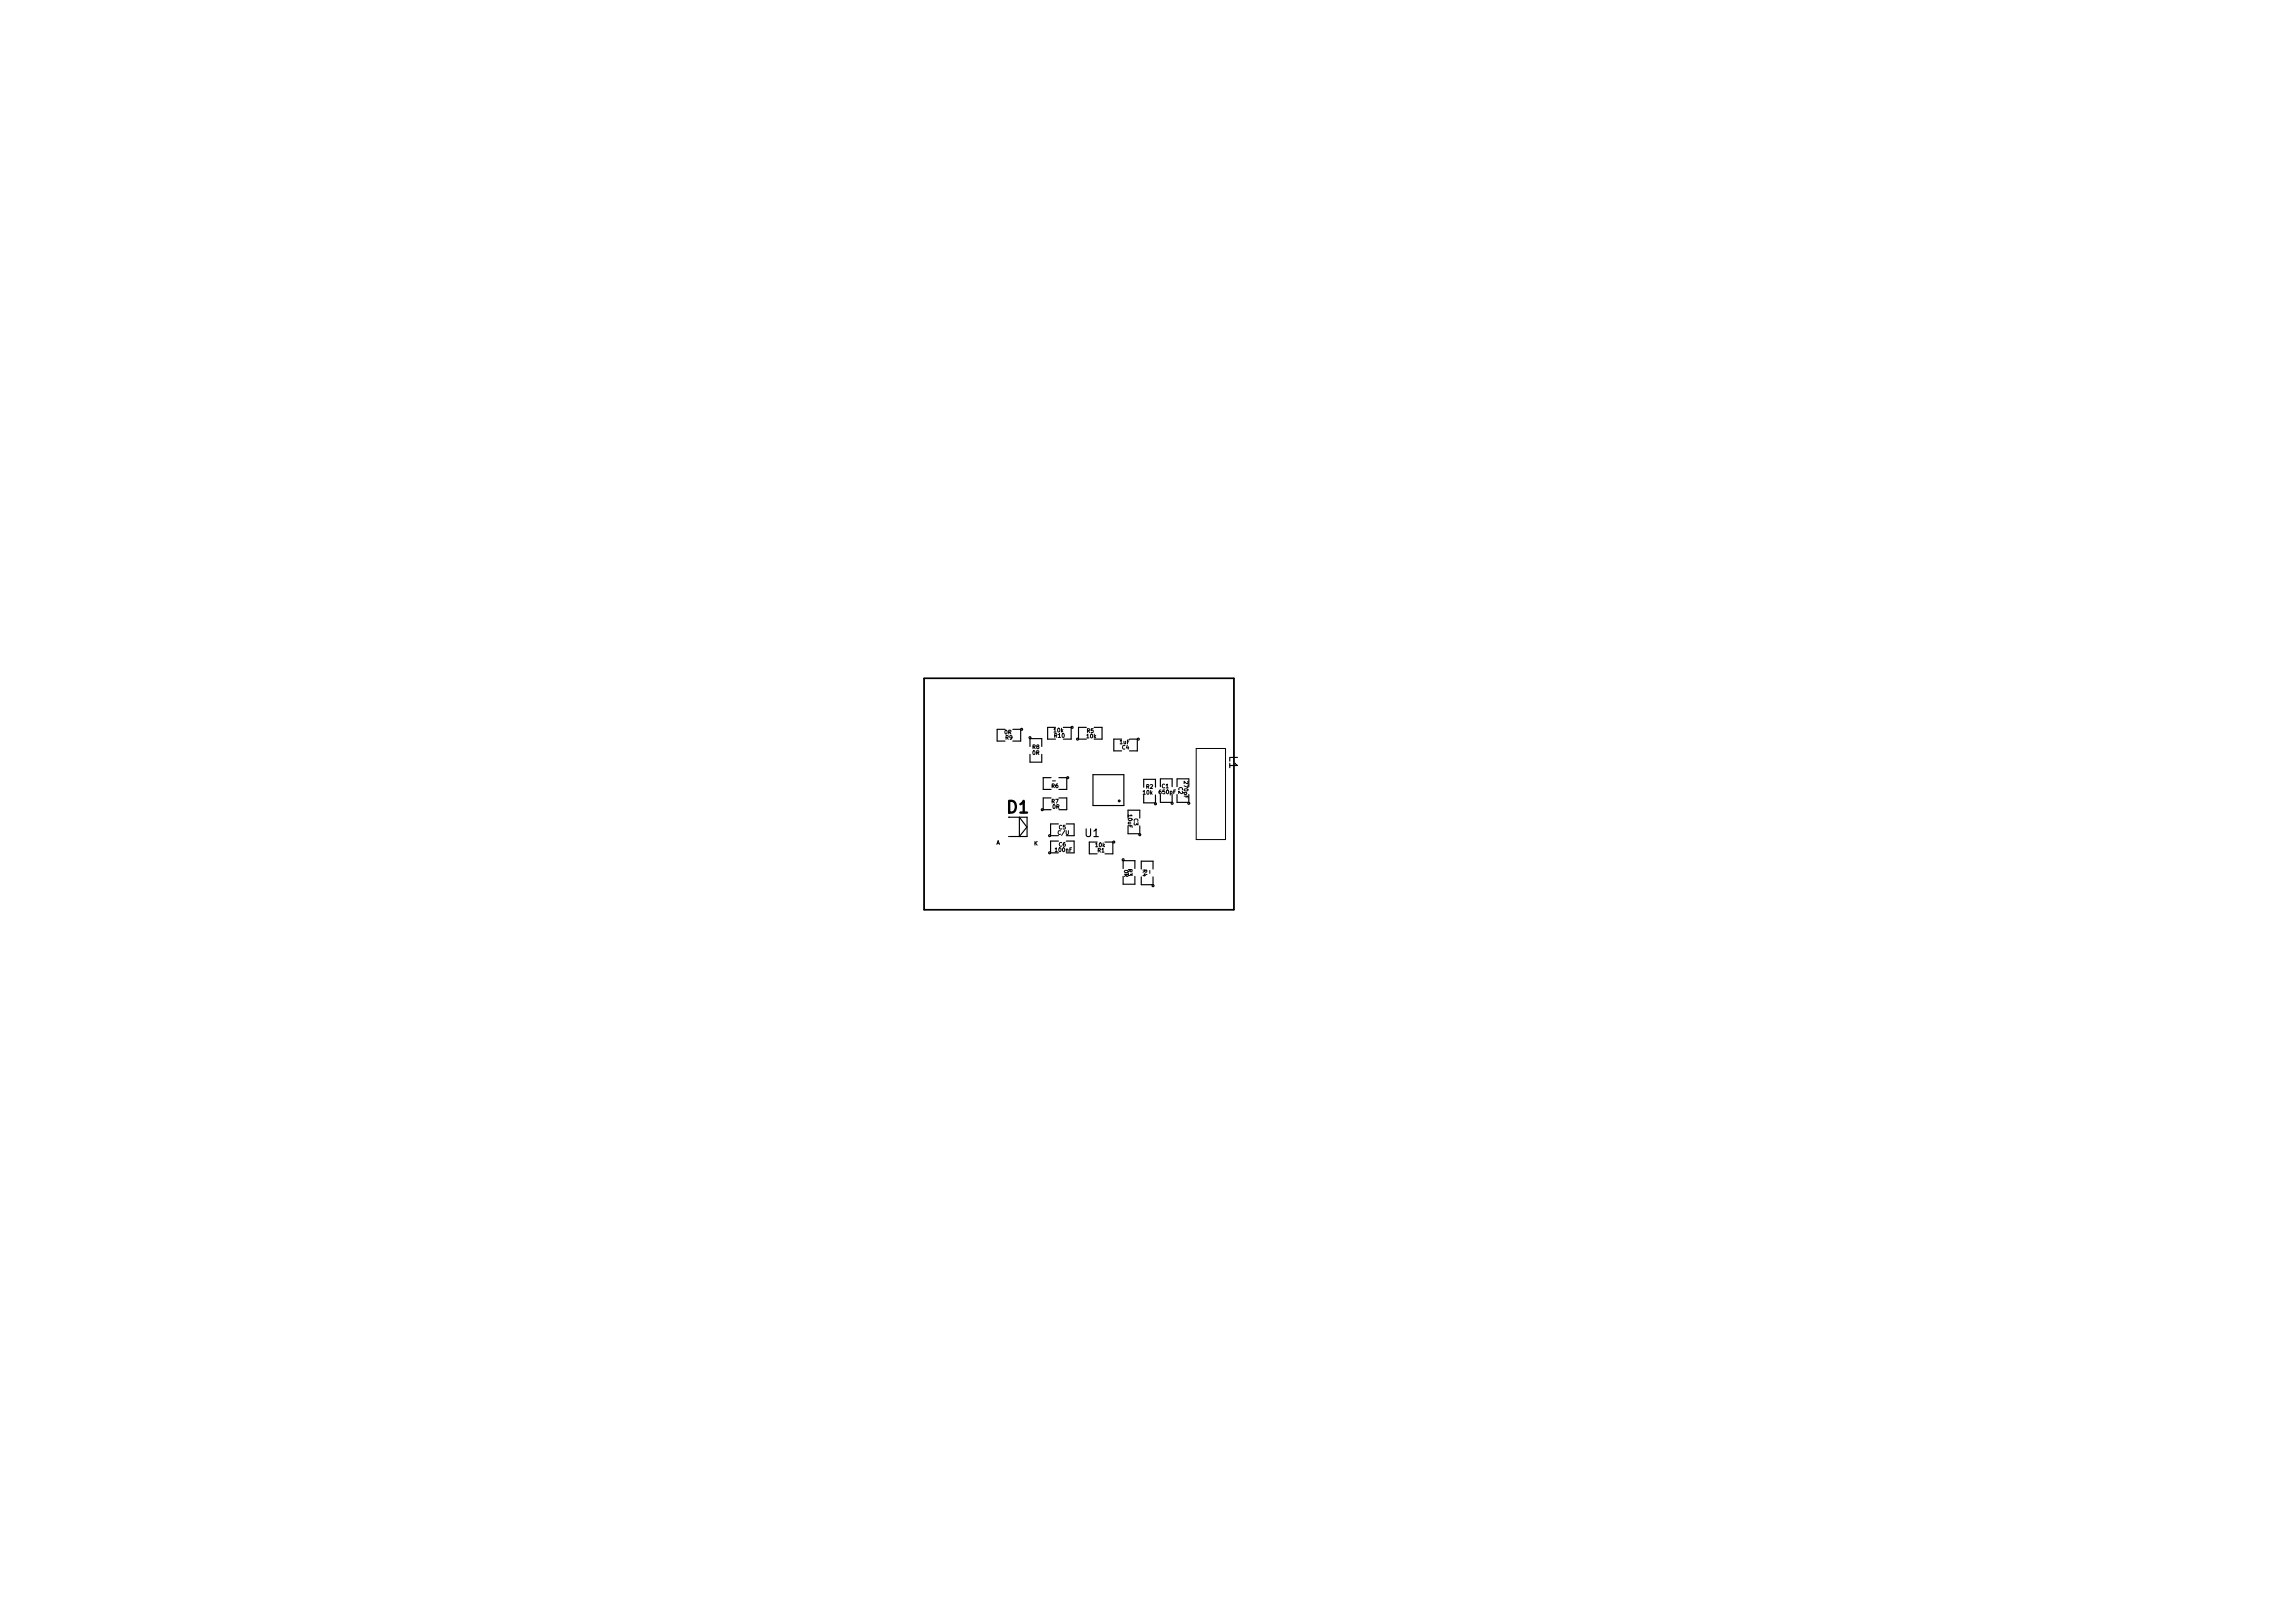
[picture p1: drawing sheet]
<svg xmlns="http://www.w3.org/2000/svg" width="297mm" height="210mm" viewBox="0 0 297 210" stroke-linecap="round" stroke-linejoin="round" font-family="sans-serif">
<defs><g id="words">
<text font-size="2.1" x="130.5" y="105.3">D1</text>
<g font-size="1.4">
<text x="159.3" y="98" transform="rotate(90 159.3 98)">L1</text>
<text x="140.6" y="108.4">U1</text>
</g>
<g font-size=".7">
<text x="130.1" y="95.1">0R</text>
<text x="130.3" y="95.8">R9</text>
<text x="136.5" y="94.9">10k</text>
<text x="136.6" y="95.6">R10</text>
<text x="140.8" y="95.6">10k</text>
<text x="140.8" y="94.9">R5</text>
<text x="133.7" y="97">R8</text>
<text x="133.7" y="97.8">0R</text>
<text x="136.4" y="101.4">-</text>
<text x="145.1" y="96.4">1uF</text>
<text x="145.4" y="97.1">C4</text>
<text x="152.7" y="102" transform="rotate(90 152.7 102)">C2</text>
<text x="153.4" y="101.3" transform="rotate(90 153.4 101.3)">270pF</text>
<text x="136.2" y="102.1">R6</text>
<text x="136.2" y="104.1">R7</text>
<text x="136.3" y="104.8">0R</text>
<text x="137.2" y="107.4">C5</text>
<text x="146.1" y="105.5" transform="rotate(90 146.1 105.5)">10uF</text>
<text x="146.9" y="106" transform="rotate(90 146.9 106)">C3</text>
<text x="148.1" y="102.9">10k</text>
<text x="148.5" y="102.2">R2</text>
<text x="150.2" y="102.9">650pF</text>
<text x="150.5" y="102.1">C1</text>
<text x="129" y="109.4">A</text>
<text x="133.9" y="109.5">K</text>
<text x="136.7" y="110.4">100nF</text>
<text x="137.1" y="108.1">C/U</text>
<text x="137.2" y="109.7">C6</text>
<text x="141.9" y="109.7">10k</text>
<text x="142.2" y="110.4">R1</text>
<text x="145.6" y="112.7" transform="rotate(90 145.6 112.7)">0R</text>
<text x="146.1" y="112.6" transform="rotate(90 146.1 112.6)">R3</text>
<text x="148" y="112.6" transform="rotate(90 148 112.6)">R4</text>
<text x="148.7" y="112.8" transform="rotate(90 148.7 112.8)">-</text>
</g>
</g></defs>
<path d="M119.7 87.9h40.1v30h-40.1z" fill="none" stroke="#000" stroke-width=".2"/>
<g fill="none" stroke="#000" stroke-width=".15">
<path d="M119.7 87.9h40.1v30h-40.1zM130.2 94.5h-1v1.5h1M131.2 94.5h1v1.5h-1M133.4 96.7v-1h1.6v1M133.4 97.7v1h1.6v-1M136.7 94.2h-1v1.6h1M137.7 94.2h1.1v1.6h-1.1M140.7 94.2h-1v1.6h1M141.7 94.2h1.1v1.6h-1.1M145.3 95.8h-1v1.5h1M146.3 95.8h1v1.5h-1M130.7 108.4h.1"/>
<path d="M133 107.1l-.9-1.2v2.5l1-1.3M133.1 105.9v2.5h-2.3M136.2 100.7h-1.1v1.6h1.1M136.2 103.4h-1.1v1.5h1.1M137.1 106.7h-1v1.6h1M137.1 109h-1v1.5h1M137.2 100.7h1v1.6h-1M137.2 103.4h1v1.5h-1M138.1 106.7h1v1.6h-1M138.1 109h1v1.5h-1M141.6 100.4h4v4h-4zM142.1 109.1h-1v1.5h1"/>
<path d="M143.1 109.1h1.1v1.5h-1.1M145.5 112.5v-1h1.5v1M145.5 113.5v1h1.5v-1M146.1 106v-1h1.6v1M146.1 107v1h1.6v-1M147.8 112.6v-1h1.6v1M147.8 113.6v1h1.6v-1M148.2 102v-1h1.5v1M148.2 103v1h1.5v-1M150.3 101.9v-1h1.5v1M150.3 102.9v1h1.5v-1M152.5 101.9v-1h1.5v1"/>
<path d="M152.5 102.9v1h1.5v-1"/>
<circle cx="132.3" cy="94.5" r=".13"/>
<circle cx="133.4" cy="95.6" r=".13"/>
<circle cx="138.9" cy="94.2" r=".13"/>
<circle cx="139.6" cy="95.8" r=".13"/>
<circle cx="147.5" cy="95.8" r=".13"/>
<circle cx="135" cy="104.9" r=".13"/>
<circle cx="136" cy="108.3" r=".13"/>
<circle cx="136" cy="110.5" r=".13"/>
<circle cx="138.3" cy="100.7" r=".13"/>
<circle cx="144.3" cy="109.1" r=".13"/>
<circle cx="145" cy="103.8" r=".11"/>
<circle cx="145.5" cy="111.4" r=".13"/>
<circle cx="147.7" cy="108.1" r=".13"/>
<circle cx="149.4" cy="114.7" r=".13"/>
<circle cx="149.7" cy="104.1" r=".13"/>
<circle cx="151.8" cy="104.1" r=".13"/>
<circle cx="154" cy="104.1" r=".13"/>
</g>
<path d="M155 97h3.8v11.8h-3.8z" fill="none" stroke="#000" stroke-width=".13"/>
<use href="#words"/>
</svg>
